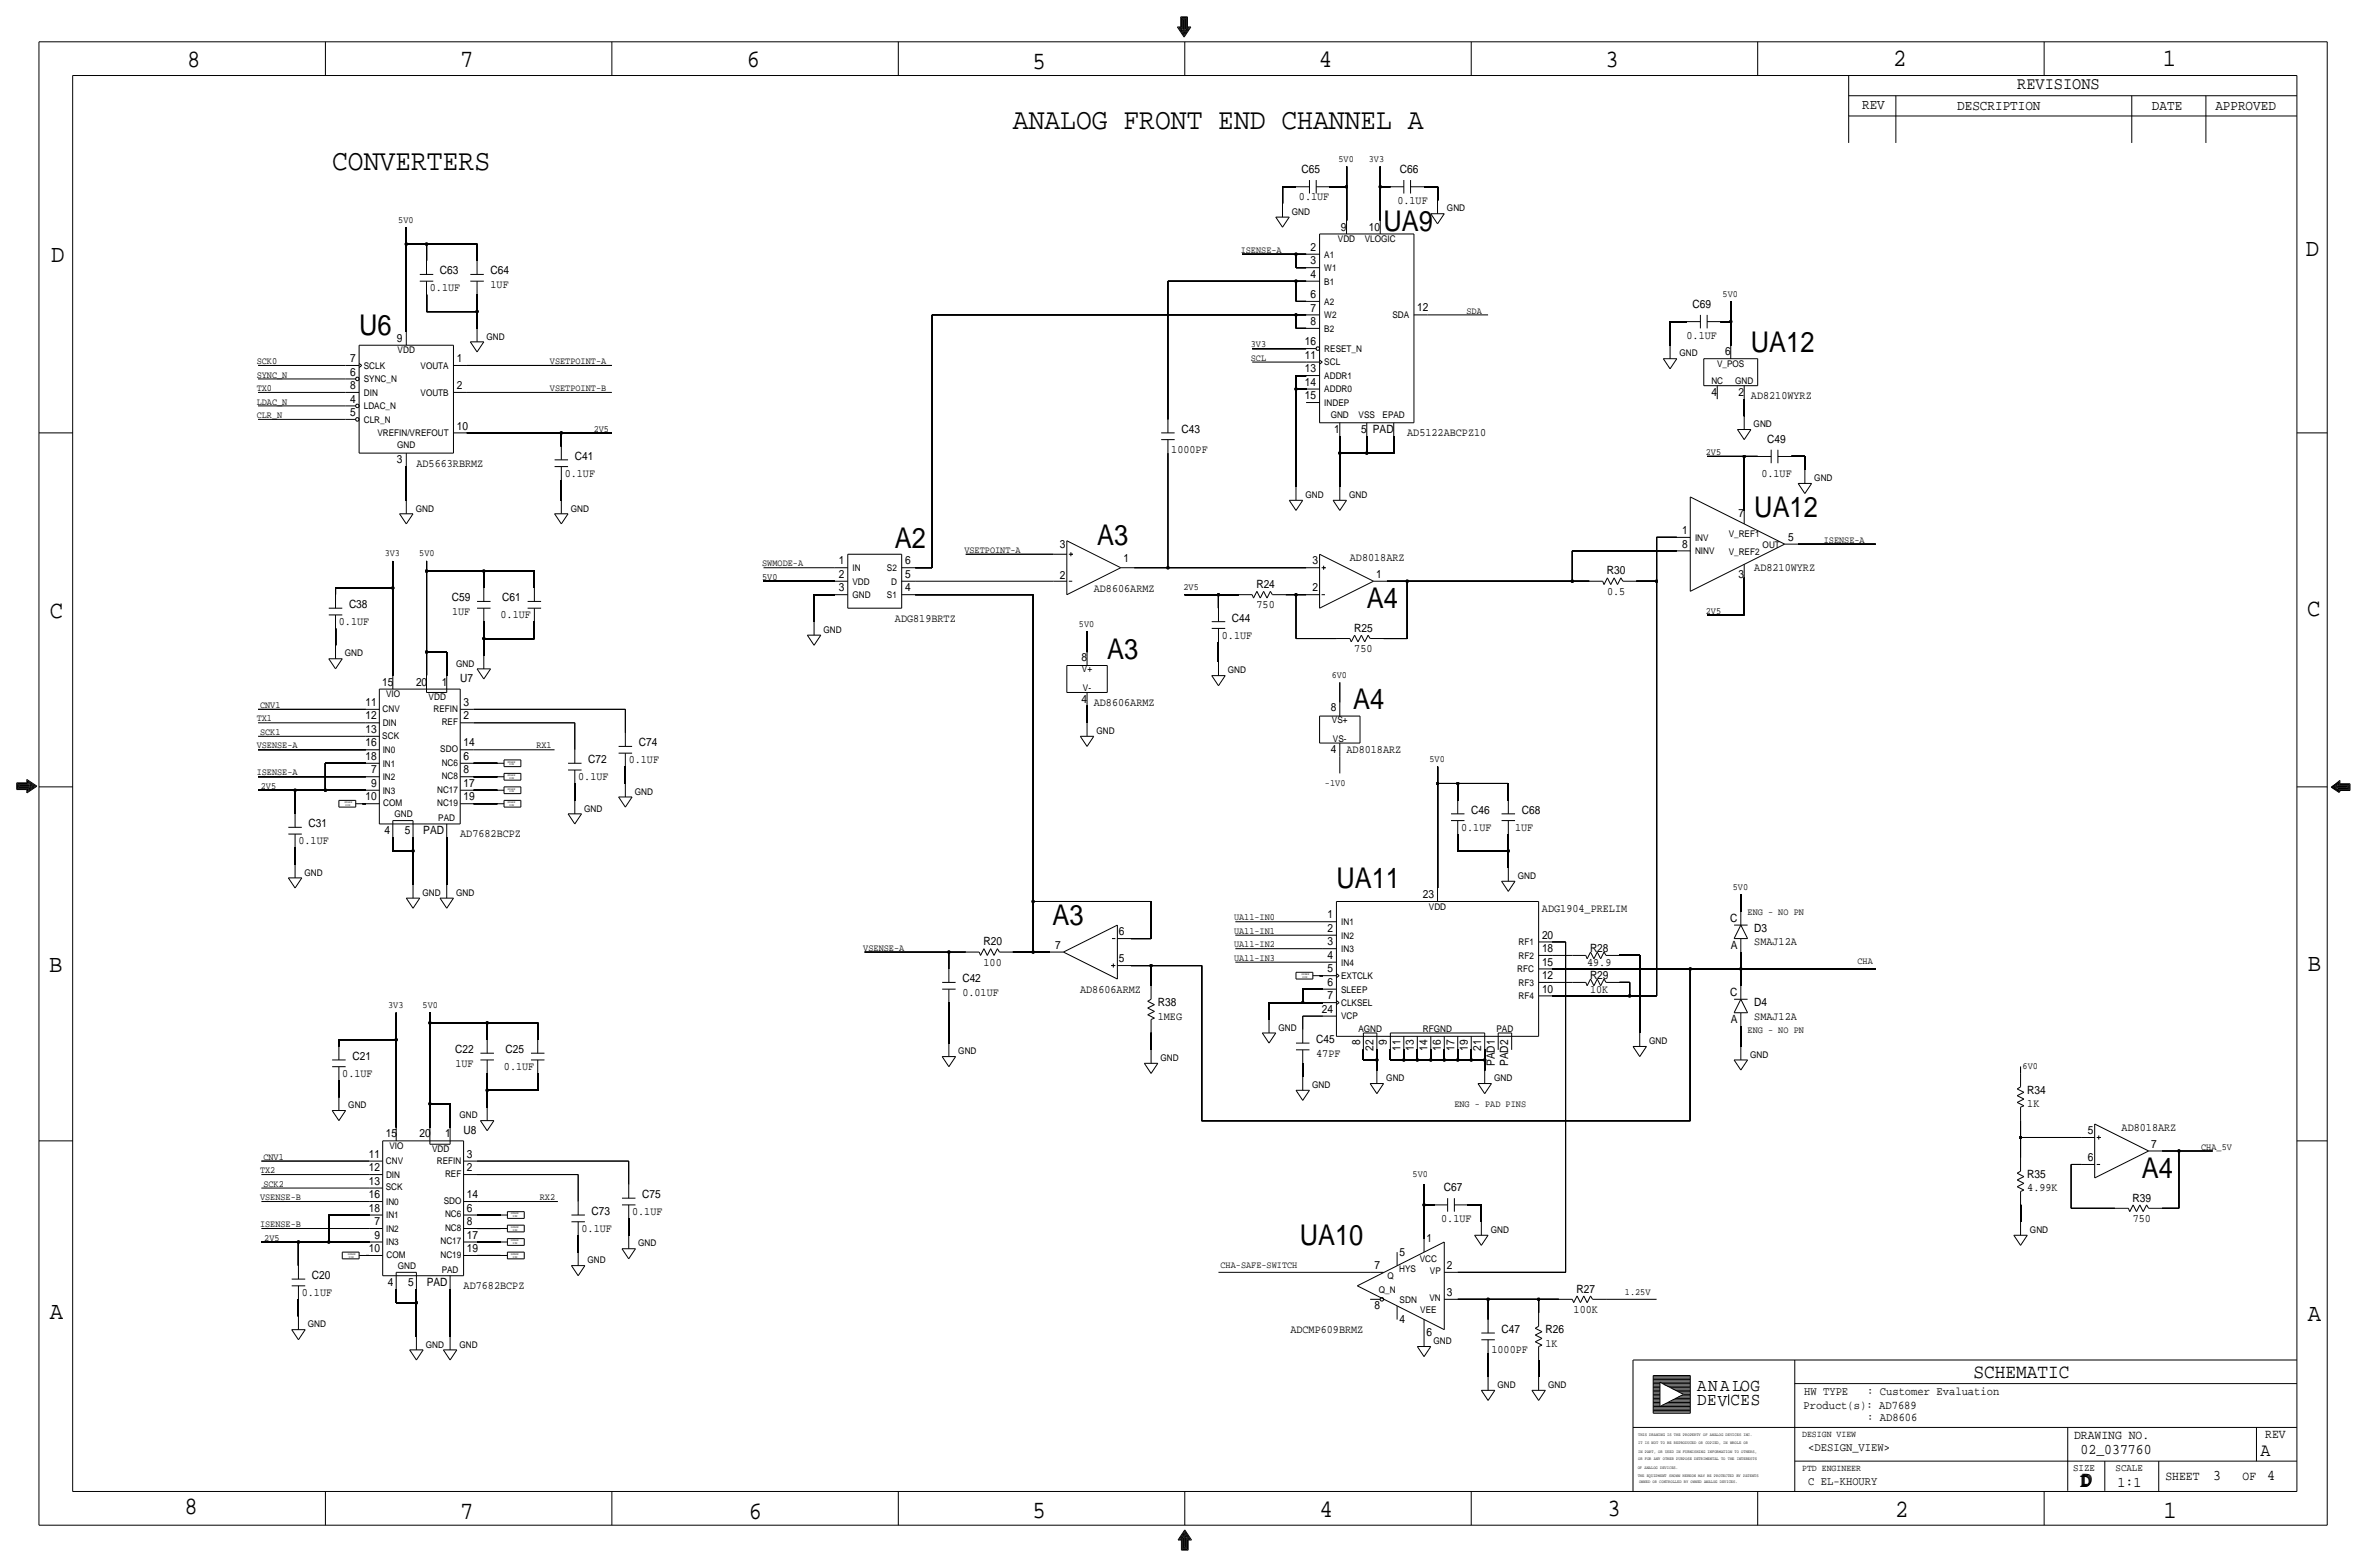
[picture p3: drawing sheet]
<svg xmlns="http://www.w3.org/2000/svg" width="892mm" height="590mm" viewBox="0 0 892 590" stroke-linecap="round" stroke-linejoin="round" font-family="sans-serif">
<defs><g id="words">
<g font-size="11.1">
<text x="381.7" y="48.8">ANALOG FRONT END CHANNEL A</text>
<text x="125.2" y="64">CONVERTERS</text>
</g>
<g font-size="10.8">
<text x="521.4" y="86.9">UA9</text>
<text x="135.3" y="126.2">U6</text>
<text x="659.8" y="132.6">UA12</text>
<text x="661.1" y="194.8">UA12</text>
<text x="337.3" y="206.2">A2</text>
<text x="413.5" y="205.3">A3</text>
<text x="515.1" y="229.1">A4</text>
<text x="417.3" y="248.2">A3</text>
<text x="510" y="267.2">A4</text>
<text x="503.6" y="334.5">UA11</text>
<text x="396.7" y="348.5">A3</text>
<text x="807.2" y="443.7">A4</text>
<text x="489.8" y="469.1">UA10</text>
</g>
<g font-size="9.4">
<text x="70.6" y="25.4">8</text>
<text x="173.4" y="25.4">7</text>
<text x="281.4" y="25.1">6</text>
<text x="389.1" y="26.2">5</text>
<text x="497" y="25.4">4</text>
<text x="605" y="25.1">3</text>
<text x="713.4" y="24.9">2</text>
<text x="815" y="24.9">1</text>
<text x="19.3" y="98.8">D</text>
<text x="868.9" y="96.5">D</text>
<text x="18.8" y="232.7">C</text>
<text x="869.4" y="232.2">C</text>
<text x="869.6" y="365.8">B</text>
<text x="18.5" y="366">B</text>
<text x="18.8" y="496.8">A</text>
<text x="869.6" y="497.6">A</text>
<text x="69.6" y="570.5">8</text>
<text x="173.4" y="572.3">7</text>
<text x="282.2" y="572.3">6</text>
<text x="389.1" y="571.8">5</text>
<text x="497.3" y="571.5">4</text>
<text x="605.7" y="571.2">3</text>
<text x="714.2" y="571.5">2</text>
<text x="815.3" y="572">1</text>
</g>
<g font-size="7.5">
<text x="743.7" y="518.9">SCHEMATIC</text>
<text x="783.8" y="560.3">DD</text>
<text x="784.3" y="559.8">D</text>
</g>
<text font-size="7" x="851.9" y="548.4">A</text>
<g font-size="6.7">
<text x="639.5" y="524.2">ANALOG</text>
<text x="639.5" y="529.3">DEV</text>
<text x="652.1" y="529.3">CES</text>
</g>
<text font-size="6.5" x="760.2" y="33.5">REVISIONS</text>
<g font-size="5.6">
<text x="784" y="547.9">02_037760</text>
<text x="834.1" y="557.5">3</text>
<text x="854.4" y="557.5">4</text>
<text x="798" y="560.1">1:1</text>
</g>
<g font-size="5.3">
<text x="701.8" y="41.1">REV</text>
<text x="737.6" y="41.4">DESCRIPTION</text>
<text x="811" y="41.4">DATE</text>
<text x="834.8" y="41.4">APPROVED</text>
</g>
<g font-size="4.8">
<text x="781.6" y="542.1">DRAWING NO.</text>
<text x="853.6" y="541.8">REV</text>
<text x="816" y="557.4">SHEET</text>
<text x="845.1" y="557.5">OF</text>
</g>
<g font-size="4.4">
<text x="679.9" y="525.5">HW TYPE</text>
<text x="703.6" y="525.5">: Customer Evaluation</text>
<text x="679.7" y="530.9">Product(s): AD7689</text>
<text x="703.6" y="535.2">: AD8606</text>
<text x="681.4" y="546.6">&lt;DESIGN_VIEW&gt;</text>
<text x="681.4" y="559.3">C EL-KHOURY</text>
</g>
<g font-size="4.3">
<text x="490.5" y="65.3">C65</text>
<text x="527.6" y="65.3">C66</text>
<text x="489.5" y="75.5">0.1UF</text>
<text x="526.6" y="76.7">0.1UF</text>
<text x="505.3" y="86.9">9</text>
<text x="515.9" y="86.8">10</text>
<text x="493.9" y="94.5">2</text>
<text x="493.9" y="99.6">3</text>
<text x="165.8" y="103.4">C63</text>
<text x="184.9" y="103.4">C64</text>
<text x="493.9" y="104.6">4</text>
<text x="162" y="109.7">0.1UF</text>
<text x="184.9" y="108.5">1UF</text>
<text x="493.9" y="112.3">6</text>
<text x="493.9" y="117.4">7</text>
<text x="534.1" y="117.3">12</text>
<text x="637.8" y="116.1">C69</text>
<text x="493.9" y="122.4">8</text>
<text x="149.5" y="128.8">9</text>
<text x="491.8" y="130">16</text>
<text x="635.6" y="127.5">0.1UF</text>
<text x="131.9" y="136.4">7</text>
<text x="172.2" y="136.4">1</text>
<text x="491.8" y="135.1">11</text>
<text x="650.1" y="133.9">6</text>
<text x="131.9" y="141.5">6</text>
<text x="491.8" y="140.2">13</text>
<text x="131.9" y="146.6">8</text>
<text x="172.2" y="146.6">2</text>
<text x="491.8" y="145.3">14</text>
<text x="645" y="149.1">4</text>
<text x="655.2" y="149.1">2</text>
<text x="131.9" y="151.6">4</text>
<text x="491.8" y="150.4">15</text>
<text x="659.8" y="150.4">AD8210WYRZ</text>
<text x="131.9" y="156.7">5</text>
<text x="172.2" y="161.8">10</text>
<text x="445.2" y="163.1">C43</text>
<text x="502.8" y="163.1">1</text>
<text x="512.9" y="163.1">5</text>
<text x="517.4" y="163.1">PAD</text>
<text x="530.3" y="164.4">AD5122ABCPZ10</text>
<text x="666" y="166.9">C49</text>
<text x="216.6" y="173.2">C41</text>
<text x="441.4" y="170.7">1000PF</text>
<text x="149.5" y="174.5">3</text>
<text x="156.9" y="175.8">AD5663RBRMZ</text>
<text x="212.8" y="179.6">0.1UF</text>
<text x="663.8" y="179.6">0.1UF</text>
<text x="655.2" y="194.8">7</text>
<text x="633.9" y="201.2">1</text>
<text x="673.8" y="203.7">5</text>
<text x="399.4" y="206.6">3</text>
<text x="633.9" y="206.2">8</text>
<text x="316.1" y="212.6">1</text>
<text x="341.1" y="212.6">6</text>
<text x="423.4" y="211.7">1</text>
<text x="494.6" y="212.6">3</text>
<text x="508.7" y="211.3">AD8018ARZ</text>
<text x="661.1" y="215.2">AD8210WYRZ</text>
<text x="316.1" y="217.7">2</text>
<text x="341.1" y="217.7">5</text>
<text x="399.4" y="218">2</text>
<text x="473.5" y="221.5">R24</text>
<text x="518.6" y="217.7">1</text>
<text x="605.5" y="216.4">R30</text>
<text x="655.2" y="217.7">3</text>
<text x="170.2" y="226.6">C59</text>
<text x="189.3" y="226.6">C61</text>
<text x="316.1" y="222.8">3</text>
<text x="341.1" y="222.8">4</text>
<text x="412.2" y="223.1">AD8606ARMZ</text>
<text x="494.6" y="222.8">2</text>
<text x="605.6" y="224">0.5</text>
<text x="131.5" y="229.1">C38</text>
<text x="170.4" y="231.6">1UF</text>
<text x="188.6" y="232.9">0.1UF</text>
<text x="473.5" y="229.1">750</text>
<text x="127.7" y="235.5">0.1UF</text>
<text x="337.3" y="234.2">ADG819BRTZ</text>
<text x="464.3" y="234.2">C44</text>
<text x="510.3" y="238">R25</text>
<text x="460.4" y="240.5">0.1UF</text>
<text x="510.3" y="245.6">750</text>
<text x="407.5" y="248.9">8</text>
<text x="173.4" y="257.1">U7</text>
<text x="144.1" y="258.3">15</text>
<text x="156.8" y="258.3">20</text>
<text x="166.5" y="258.3">1</text>
<text x="137.7" y="265.9">11</text>
<text x="174.7" y="265.9">3</text>
<text x="407.5" y="264.7">4</text>
<text x="412.2" y="265.9">AD8606ARMZ</text>
<text x="501.5" y="268">8</text>
<text x="137.7" y="271">12</text>
<text x="174.7" y="271">2</text>
<text x="137.7" y="281.2">16</text>
<text x="137.7" y="276.1">13</text>
<text x="174.7" y="281.2">14</text>
<text x="240.7" y="281.2">C74</text>
<text x="137.7" y="286.2">18</text>
<text x="174.7" y="286.2">6</text>
<text x="221.7" y="287.5">C72</text>
<text x="236.9" y="287.5">0.1UF</text>
<text x="501.5" y="283.7">4</text>
<text x="507.4" y="283.7">AD8018ARZ</text>
<text x="139.9" y="291.3">7</text>
<text x="174.7" y="291.3">8</text>
<text x="217.9" y="293.9">0.1UF</text>
<text x="139.9" y="296.4">9</text>
<text x="174.7" y="296.4">17</text>
<text x="137.7" y="301.5">10</text>
<text x="174.7" y="301.5">19</text>
<text x="116.3" y="311.7">C31</text>
<text x="554.4" y="306.6">C46</text>
<text x="573.5" y="306.6">C68</text>
<text x="144.9" y="314.2">4</text>
<text x="152.6" y="314.2">5</text>
<text x="159.5" y="314.2">PAD</text>
<text x="173.4" y="315.5">AD7682BCPZ</text>
<text x="550.6" y="312.9">0.1UF</text>
<text x="570.9" y="312.9">1UF</text>
<text x="112.5" y="318">0.1UF</text>
<text x="536.2" y="338.3">23</text>
<text x="500.2" y="345.9">1</text>
<text x="581.1" y="343.4">ADG1904_PRELIM</text>
<text x="652" y="347.2">C</text>
<text x="421.6" y="352.3">6</text>
<text x="500.2" y="351">2</text>
<text x="581.1" y="353.6">20</text>
<text x="661.1" y="351">D3</text>
<text x="370.6" y="356.1">R20</text>
<text x="397.6" y="357.4">7</text>
<text x="500.2" y="356.1">3</text>
<text x="581.1" y="358.6">18</text>
<text x="599.2" y="358.7">R28</text>
<text x="652.2" y="357.4">A</text>
<text x="661.1" y="356.1">SMAJ12A</text>
<text x="370.6" y="363.7">100</text>
<text x="421.6" y="362.5">5</text>
<text x="500.2" y="361.2">4</text>
<text x="581.1" y="363.7">15</text>
<text x="598.1" y="363.7">49.9</text>
<text x="362.7" y="370.1">C42</text>
<text x="500.2" y="366.3">5</text>
<text x="500.2" y="371.3">6</text>
<text x="581.1" y="368.8">12</text>
<text x="599.2" y="368.8">R29</text>
<text x="362.7" y="375.2">0.01UF</text>
<text x="407" y="373.9">AD8606ARMZ</text>
<text x="500.2" y="376.4">7</text>
<text x="581.1" y="373.9">10</text>
<text x="599.2" y="373.9">10K</text>
<text x="652" y="375.2">C</text>
<text x="436.3" y="379">R38</text>
<text x="498.1" y="381.5">24</text>
<text x="661.1" y="379">D4</text>
<text x="436.3" y="384.1">1MEG</text>
<text x="652.2" y="385.3">A</text>
<text x="661.1" y="384.1">SMAJ12A</text>
<text x="496" y="392.9">C45</text>
<text x="512.5" y="393.8" transform="rotate(-90 512.5 393.8)">8</text>
<text x="517.6" y="395.9" transform="rotate(-90 517.6 395.9)">22</text>
<text x="522.7" y="393.8" transform="rotate(-90 522.7 393.8)">9</text>
<text x="527.8" y="395.9" transform="rotate(-90 527.8 395.9)">11</text>
<text x="532.8" y="395.9" transform="rotate(-90 532.8 395.9)">13</text>
<text x="537.9" y="395.9" transform="rotate(-90 537.9 395.9)">14</text>
<text x="543" y="395.9" transform="rotate(-90 543 395.9)">16</text>
<text x="548.1" y="395.9" transform="rotate(-90 548.1 395.9)">17</text>
<text x="553.2" y="395.9" transform="rotate(-90 553.2 395.9)">19</text>
<text x="558.2" y="395.9" transform="rotate(-90 558.2 395.9)">21</text>
<text x="132.8" y="399.3">C21</text>
<text x="171.5" y="396.8">C22</text>
<text x="171.6" y="401.8">1UF</text>
<text x="190.6" y="396.8">C25</text>
<text x="496" y="398">47PF</text>
<text x="563.3" y="401.7" transform="rotate(-90 563.3 401.7)">PAD1</text>
<text x="568.4" y="401.7" transform="rotate(-90 568.4 401.7)">PAD2</text>
<text x="129" y="405.6">0.1UF</text>
<text x="189.9" y="403.1">0.1UF</text>
<text x="764" y="412">R34</text>
<text x="764" y="417.1">1K</text>
<text x="799.5" y="426">AD8018ARZ</text>
<text x="145.4" y="428.5">15</text>
<text x="158.1" y="428.5">20</text>
<text x="167.8" y="428.5">1</text>
<text x="174.7" y="427.2">U8</text>
<text x="786.7" y="427.2">5</text>
<text x="139" y="436.1">11</text>
<text x="176" y="436.1">3</text>
<text x="786.7" y="437.4">6</text>
<text x="810.7" y="432.3">7</text>
<text x="139" y="441.2">12</text>
<text x="176" y="441.2">2</text>
<text x="764" y="443.7">R35</text>
<text x="139" y="446.3">13</text>
<text x="544.1" y="448.8">C67</text>
<text x="764" y="448.8">4.99K</text>
<text x="139" y="451.4">16</text>
<text x="176" y="451.3">14</text>
<text x="242" y="451.4">C75</text>
<text x="803.7" y="452.6">R39</text>
<text x="139" y="456.4">18</text>
<text x="141.1" y="461.5">7</text>
<text x="176" y="456.4">6</text>
<text x="176" y="461.5">8</text>
<text x="223" y="457.7">C73</text>
<text x="238.2" y="457.7">0.1UF</text>
<text x="543.1" y="460.3">0.1UF</text>
<text x="803.7" y="460.3">750</text>
<text x="141.1" y="466.6">9</text>
<text x="176" y="466.6">17</text>
<text x="219.1" y="464.1">0.1UF</text>
<text x="537.6" y="467.9">1</text>
<text x="139" y="471.7">10</text>
<text x="176" y="471.7">19</text>
<text x="527.5" y="473">5</text>
<text x="518" y="478">7</text>
<text x="545.2" y="478">2</text>
<text x="117.6" y="481.8">C20</text>
<text x="146.2" y="484.4">4</text>
<text x="153.8" y="484.4">5</text>
<text x="160.8" y="484.4">PAD</text>
<text x="174.7" y="485.6">AD7682BCPZ</text>
<text x="113.7" y="488.2">0.1UF</text>
<text x="545.2" y="488.2">3</text>
<text x="594.1" y="486.9">R27</text>
<text x="518" y="493.3">8</text>
<text x="593" y="494.5">100K</text>
<text x="486.3" y="502.2">ADCMP609BRMZ</text>
<text x="527.5" y="498.4">4</text>
<text x="537.6" y="503.4">6</text>
<text x="565.9" y="502.2">C47</text>
<text x="582.4" y="502.2">R26</text>
<text x="562.1" y="509.8">1000PF</text>
<text x="582.4" y="507.2">1K</text>
</g>
<g font-size="3.8">
<text x="781.3" y="554">SIZE</text>
<text x="797.3" y="554">SCALE</text>
</g>
<g font-size="3.6">
<text x="504.4" y="61">5V0</text>
<text x="515.8" y="61">3V3</text>
<text x="150.1" y="83.8">5V0</text>
<text x="467.6" y="95.2">ISENSE-A</text>
<text x="649.2" y="111.8">5V0</text>
<text x="552.7" y="118.1">SDA</text>
<text x="471.4" y="130.8">3V3</text>
<text x="96.7" y="137.2">SCK0</text>
<text x="207.2" y="137.2">VSETPOINT-A</text>
<text x="471.4" y="135.9">SCL</text>
<text x="96.7" y="142.2">SYNC_N</text>
<text x="96.7" y="147.3">TX0</text>
<text x="207.2" y="147.3">VSETPOINT-B</text>
<text x="96.7" y="152.4">LDAC_N</text>
<text x="96.7" y="157.5">CLR_N</text>
<text x="223.7" y="162.6">2V5</text>
<text x="642.8" y="171.5">2V5</text>
<text x="145" y="209.5">3V3</text>
<text x="158" y="209.5">5V0</text>
<text x="363.4" y="208.3">VSETPOINT-A</text>
<text x="687.3" y="204.5">ISENSE-A</text>
<text x="287.2" y="213.4">SWMODE-A</text>
<text x="287.2" y="218.4">5V0</text>
<text x="446" y="222.2">2V5</text>
<text x="642.8" y="231.1">2V5</text>
<text x="406.6" y="236.2">5V0</text>
<text x="501.9" y="255.3">6V0</text>
<text x="98" y="266.7">CNV1</text>
<text x="96.7" y="271.8">TX1</text>
<text x="96.7" y="281.9">VSENSE-A</text>
<text x="98" y="276.9">SCK1</text>
<text x="202.1" y="281.9">RX1</text>
<text x="538.7" y="287">5V0</text>
<text x="96.7" y="292.1">ISENSE-A</text>
<text x="98.3" y="297.2">2V5</text>
<text x="499.3" y="295.9">-1V0</text>
<text x="653" y="335.3">5V0</text>
<text x="465" y="346.7">UA11-IN0</text>
<text x="658.6" y="344.7">ENG - NO PN</text>
<text x="465" y="351.8">UA11-IN1</text>
<text x="325.3" y="358.1">VSENSE-A</text>
<text x="465" y="356.9">UA11-IN2</text>
<text x="465" y="361.9">UA11-IN3</text>
<text x="700" y="363.2">CHA</text>
<text x="146.3" y="379.7">3V3</text>
<text x="159.3" y="379.7">5V0</text>
<text x="658.6" y="389.1">ENG - NO PN</text>
<text x="762.2" y="402.6">6V0</text>
<text x="548.1" y="417.1">ENG - PAD PINS</text>
<text x="99.3" y="436.9">CNV1</text>
<text x="829.5" y="433.1">CHA_5V</text>
<text x="98" y="442">TX2</text>
<text x="532.3" y="443.2">5V0</text>
<text x="99.3" y="447">SCK2</text>
<text x="98" y="452.1">VSENSE-B</text>
<text x="203.4" y="452.1">RX2</text>
<text x="98" y="462.3">ISENSE-B</text>
<text x="99.6" y="467.4">2V5</text>
<text x="459.9" y="477.5">CHA-SAFE-SWITCH</text>
<text x="612.3" y="487.7">1.25V</text>
</g>
<g font-size="3.5">
<text x="486.9" y="80.9">GND</text>
<text x="545.3" y="79.7">GND</text>
<text x="504.2" y="91.2">VDD</text>
<text x="514.3" y="91.2">VLOGIC</text>
<text x="499.1" y="97">A1</text>
<text x="499.1" y="107.2">B1</text>
<text x="499.1" y="102.1">W1</text>
<text x="499.1" y="119.9">W2</text>
<text x="499.1" y="114.8">A2</text>
<text x="524.7" y="119.9">SDA</text>
<text x="499.1" y="125">B2</text>
<text x="183.3" y="127.9">GND</text>
<text x="149.9" y="133.1">VDD</text>
<text x="499.1" y="132.6">RESET_N</text>
<text x="499.1" y="137.7">SCL</text>
<text x="632.9" y="134.3">GND</text>
<text x="137.1" y="138.9">SCLK</text>
<text x="158.5" y="138.9">VOUTA</text>
<text x="499.1" y="142.7">ADDR1</text>
<text x="647.1" y="138.2">V_POS</text>
<text x="137.1" y="149.1">DIN</text>
<text x="137.1" y="144">SYNC_N</text>
<text x="158.5" y="149.1">VOUTB</text>
<text x="499.1" y="147.8">ADDR0</text>
<text x="644.9" y="144.8">NC</text>
<text x="653.9" y="144.8">GND</text>
<text x="137.1" y="154.2">LDAC_N</text>
<text x="499.1" y="152.9">INDEP</text>
<text x="137.1" y="159.3">CLR_N</text>
<text x="501.5" y="157.5">GND</text>
<text x="512" y="157.5">VSS</text>
<text x="521" y="157.5">EPAD</text>
<text x="660.9" y="160.9">GND</text>
<text x="142.2" y="164.3">VREFIN/VREFOUT</text>
<text x="149.7" y="168.9">GND</text>
<text x="683.7" y="181.3">GND</text>
<text x="491.9" y="187.6">GND</text>
<text x="508.5" y="187.6">GND</text>
<text x="156.7" y="192.7">GND</text>
<text x="215.1" y="192.7">GND</text>
<text x="638.8" y="203.7">INV</text>
<text x="651.5" y="202.2">V_REF1</text>
<text x="638.8" y="208.8">NINV</text>
<text x="651.5" y="209">V_REF2</text>
<text x="664.3" y="206.2">OUT</text>
<text x="321.3" y="215.1">IN</text>
<text x="334.3" y="215.1">S2</text>
<text x="321.3" y="220.2">VDD</text>
<text x="335.8" y="220.2">D</text>
<text x="321.3" y="225.3">GND</text>
<text x="334.3" y="225.3">S1</text>
<text x="310.3" y="238.4">GND</text>
<text x="130" y="247.3">GND</text>
<text x="171.9" y="251.1">GND</text>
<text x="407.7" y="253.2">V+</text>
<text x="462.7" y="253.6">GND</text>
<text x="145.5" y="262.6">VIO</text>
<text x="161.5" y="263.7">VDD</text>
<text x="408.1" y="260.3">V-</text>
<text x="144.2" y="268.1">CNV</text>
<text x="163.4" y="268.1">REFIN</text>
<text x="144.2" y="273.6">DIN</text>
<text x="166.5" y="273.2">REF</text>
<text x="501.9" y="272.3">VS+</text>
<text x="144.1" y="278.3">SCK</text>
<text x="413.2" y="276.5">GND</text>
<text x="502.3" y="279.4">VS-</text>
<text x="144.2" y="283.8">IN0</text>
<text x="165.9" y="283.4">SDO</text>
<text x="144.2" y="293.9">IN2</text>
<text x="144.2" y="288.8">IN1</text>
<text x="166.5" y="293.5">NC8</text>
<text x="166.5" y="288.4">NC6</text>
<text x="144.2" y="299">IN3</text>
<text x="164.7" y="298.6">NC17</text>
<text x="239.2" y="299.4">GND</text>
<text x="144.4" y="303.6">COM</text>
<text x="164.7" y="303.7">NC19</text>
<text x="220.2" y="305.7">GND</text>
<text x="148.7" y="307.8">GND</text>
<text x="165.2" y="309.4">PAD</text>
<text x="114.8" y="329.8">GND</text>
<text x="572" y="331.1">GND</text>
<text x="159.2" y="337.5">GND</text>
<text x="171.9" y="337.5">GND</text>
<text x="538.5" y="342.6">VDD</text>
<text x="505.4" y="353.6">IN2</text>
<text x="505.4" y="348.5">IN1</text>
<text x="505.4" y="358.6">IN3</text>
<text x="572.2" y="356.1">RF1</text>
<text x="505.4" y="363.7">IN4</text>
<text x="572.2" y="361.2">RF2</text>
<text x="505.4" y="368.8">EXTCLK</text>
<text x="571.7" y="366.3">RFC</text>
<text x="572.2" y="371.3">RF3</text>
<text x="505.4" y="373.9">SLEEP</text>
<text x="572.2" y="376.4">RF4</text>
<text x="505.4" y="379">CLKSEL</text>
<text x="481.8" y="388.3">GND</text>
<text x="505.4" y="384">VCP</text>
<text x="511.9" y="388.6">AGND</text>
<text x="536.2" y="388.6">RFGND</text>
<text x="564" y="388.6">PAD</text>
<text x="621.5" y="393.3">GND</text>
<text x="361.1" y="397.2">GND</text>
<text x="437.3" y="399.7">GND</text>
<text x="659.6" y="398.4">GND</text>
<text x="522.4" y="407.3">GND</text>
<text x="563.1" y="407.3">GND</text>
<text x="494.5" y="409.9">GND</text>
<text x="131.3" y="417.5">GND</text>
<text x="173.2" y="421.3">GND</text>
<text x="146.7" y="432.8">VIO</text>
<text x="162.8" y="433.8">VDD</text>
<text x="145.4" y="438.3">CNV</text>
<text x="145.5" y="443.7">DIN</text>
<text x="164.6" y="438.3">REFIN</text>
<text x="167.7" y="443.4">REF</text>
<text x="145.3" y="448.5">SCK</text>
<text x="145.5" y="453.9">IN0</text>
<text x="167.2" y="453.5">SDO</text>
<text x="145.5" y="459">IN1</text>
<text x="167.7" y="458.6">NC6</text>
<text x="145.5" y="464.1">IN2</text>
<text x="167.7" y="463.7">NC8</text>
<text x="561.8" y="464.5">GND</text>
<text x="765" y="464.5">GND</text>
<text x="145.5" y="469.1">IN3</text>
<text x="145.7" y="473.8">COM</text>
<text x="166" y="473.9">NC19</text>
<text x="166" y="468.8">NC17</text>
<text x="240.5" y="469.5">GND</text>
<text x="149.9" y="478">GND</text>
<text x="166.5" y="479.5">PAD</text>
<text x="221.4" y="475.9">GND</text>
<text x="527.3" y="479.3">HYS</text>
<text x="535.1" y="475.5">VCC</text>
<text x="522.9" y="481.8">Q</text>
<text x="538.9" y="480.1">VP</text>
<text x="519.6" y="486.9">Q_N</text>
<text x="527.5" y="490.7">SDN</text>
<text x="538.7" y="490.2">VN</text>
<text x="535.2" y="494.5">VEE</text>
<text x="116" y="500">GND</text>
<text x="160.5" y="507.6">GND</text>
<text x="173.2" y="507.6">GND</text>
<text x="540.2" y="506.4">GND</text>
<text x="564.3" y="522.9">GND</text>
<text x="583.4" y="522.9">GND</text>
<text x="679.1" y="541.3">DESIGN VIEW</text>
<text x="679.1" y="554">PTD ENGINEER</text>
</g>
<g font-size="1.6">
<text x="617.3" y="541.1">THIS DRAWING IS THE PROPERTY OF ANALOG DEVICES INC.</text>
<text x="617.3" y="543.9">IT IS NOT TO BE REPRODUCED OR COPIED, IN WHOLE OR</text>
<text x="617.3" y="547.2">IN PART, OR USED IN FURNISHING INFORMATION TO OTHERS,</text>
<text x="617.3" y="550">OR FOR ANY OTHER PURPOSE DETRIMENTAL TO THE INTERESTS</text>
<text x="617.2" y="553.2">OF ANALOG DEVICES.</text>
<text x="617.2" y="556.3">THE EQUIPMENT SHOWN HEREON MAY BE PROTECTED BY PATENTS</text>
<text x="617.7" y="558.8">OWNED OR CONTROLLED BY OWNED ANALOG DEVICES.</text>
</g>
<g font-size="1.1">
<text x="191.2" y="287.3">SPARE</text>
<text x="191.2" y="292.4">SPARE</text>
<text x="192" y="288.3">PIN</text>
<text x="192" y="293.4">PIN</text>
<text x="191.2" y="297.4">SPARE</text>
<text x="192" y="298.4">PIN</text>
<text x="129.8" y="302.5">SPARE</text>
<text x="130.2" y="303.5">PIN</text>
<text x="191.2" y="302.5">SPARE</text>
<text x="192" y="303.5">PIN</text>
<text x="490.5" y="367.3">SPARE</text>
<text x="490.9" y="368.3">PIN</text>
<text x="192.5" y="457.5">SPARE</text>
<text x="193.2" y="458.5">PIN</text>
<text x="192.5" y="462.5">SPARE</text>
<text x="192.5" y="467.6">SPARE</text>
<text x="193.2" y="463.6">PIN</text>
<text x="131" y="472.7">SPARE</text>
<text x="131.5" y="473.7">PIN</text>
<text x="192.5" y="472.7">SPARE</text>
<text x="193.2" y="473.7">PIN</text>
<text x="193.2" y="468.6">PIN</text>
</g>
</g></defs>
<!-- layer: Nets -->
<g fill="none" stroke="#000" stroke-width=".38">
<path d="M483.3 70.4v6.3zM483.3 70.4h5.1zM501.1 70.4h6.3zM507.4 70.4v12.7zM507.4 62.7v7.7zM520.1 70.4v12.7zM520.1 62.7v7.7zM520.1 70.4h3.9zM536.7 70.4h5zM541.7 70.4v5zM153.1 91.9h7.6zM153.1 91.9v33.1z"/>
<path d="M153.1 85.6v6.3zM160.7 91.9v6.4zM160.7 91.9h19.1zM179.8 91.9v6.4zM468.1 95.8h20.3zM488.4 95.8h3.8zM488.4 95.8v5zM160.7 111v6.3zM160.7 117.3h19.1zM179.8 117.3v6.4zM179.8 111v6.3zM351.2 118.6v95.3z"/>
<path d="M351.2 118.6h137.2zM440.1 105.9v52.1zM440.1 105.9h48.3zM488.4 105.9h3.8zM488.4 118.6v5.1zM488.4 118.6h3.8zM488.4 100.8h3.8zM488.4 113.5h3.8zM488.4 105.9v7.6zM537.9 118.6h22.9zM652.2 113.5v7.7zM97.2 137.7h33.1z"/>
<path d="M176 137.7h54.6zM471.9 136.4h20.3zM471.9 131.3h20.3zM488.4 123.7h3.8zM629.4 121.2h6.3zM629.4 121.2v8.8zM648.4 121.2h3.8zM652.2 121.2v8.8zM97.2 158h33.1zM97.2 152.9h33.1zM97.2 147.8h33.1zM97.2 142.7h33.1z"/>
<path d="M176 147.8h54.6zM488.4 146.6h3.8zM488.4 146.6v36.8zM488.4 141.5v5.1zM488.4 141.5h3.8zM657.3 150.4v6.3zM153.1 175.8v12.7zM176 163.1h35.5zM211.5 163.1v5zM211.5 163.1h19.1zM440.1 170.7v43.2zM504.9 170.7v12.7z"/>
<path d="M504.9 164.3v6.4zM504.9 170.7h10.2zM515.1 164.3v6.4zM515.1 170.7h10.1zM525.2 164.3v6.4zM643.3 172h14zM657.3 172v20.3zM657.3 172h5.1zM675.1 172h5.1zM680.2 172v5zM211.5 180.8v7.7zM148 211.3v10.2z"/>
<path d="M160.7 215.1h21.6zM160.7 215.1v30.5zM160.7 211.3v3.8zM182.3 215.1v6.4zM182.3 215.1h19.1zM201.4 215.1v6.4zM287.7 218.9h26.7zM287.7 213.9h26.7zM344.9 213.9h6.3zM344.9 218.9h52.1zM363.9 208.8h33.1zM427.4 213.9h12.7z"/>
<path d="M440.1 213.9h52.1zM522.7 218.9h7.6zM530.3 218.9v21.6zM530.3 218.9h62.2zM592.5 207.5h39.4zM592.5 218.9h6.4zM592.5 207.5v11.4zM616.7 218.9h7.6zM624.3 218.9v156.3zM624.3 202.4v16.5zM624.3 202.4h7.6zM657.3 217.7v13.9z"/>
<path d="M677.6 205h29.2zM126.4 236.7v6.4zM126.4 221.5v2.5zM126.4 221.5h21.6zM148 221.5v33zM182.3 234.2v6.3zM201.4 234.2v6.3zM306.8 224v10.2zM306.8 224h7.6zM344.9 224h44.4zM389.3 224v115.6zM409.7 238v7.6z"/>
<path d="M446.5 224h12.7zM459.2 224h7.6zM459.2 224v5.1zM484.6 224h3.8zM488.4 224h3.8zM488.4 224v16.5zM643.3 231.6h14zM160.7 245.6v8.9zM160.7 245.6h7.7zM168.4 245.6v8.9zM182.3 240.5v6.4zM182.3 240.5h19.1z"/>
<path d="M459.2 241.8v7.6zM488.4 240.5h15.2zM504.9 257v7.7zM521.4 240.5h8.9zM97.2 267.2h40.7zM97.2 272.3h40.7zM97.2 277.4h40.7zM178.5 267.2h57.2zM178.5 272.3h38.1zM216.6 272.3v10.1zM235.7 267.2v8.9zM409.7 265.9v6.4z"/>
<path d="M97.2 282.4h40.7zM97.2 297.7h14zM97.2 292.6h40.7zM111.2 297.7v8.9zM111.2 297.7h11.4zM122.6 297.7h15.3zM122.6 287.5v10.2zM122.6 287.5h15.3zM178.5 282.4h30.5zM178.5 292.6h8.9zM178.5 297.7h8.9zM178.5 287.5h8.9z"/>
<path d="M216.6 295.1v6.4zM235.7 288.8v6.3zM504.9 285v6.3zM541.7 295.1h7.7zM541.7 295.1v39.4zM541.7 288.8v6.3zM549.4 295.1v6.4zM549.4 295.1h19zM568.4 295.1v6.4zM111.2 319.3v6.3zM136.6 302.8h1.3zM148 315.5v5z"/>
<path d="M155.7 315.5v5zM168.4 315.5v17.7zM178.5 302.8h8.9zM549.4 314.2v6.3zM568.4 314.2v6.3zM148 320.5h7.7zM155.7 320.5v12.7zM389.3 339.6v19zM389.3 339.6h44.5zM433.8 339.6v14zM549.4 320.5h19zM568.4 320.5v6.4z"/>
<path d="M656 337.1v6.3zM325.8 358.6h31.8zM357.6 358.6h6.3zM357.6 358.6v6.4zM381.7 358.6h7.6zM389.3 358.6h6.4zM426.2 353.6h7.6zM465.5 357.4h33.1zM465.5 352.3h33.1zM465.5 347.2h33.1zM584.9 359.9h7.6zM584.9 354.8h5.1z"/>
<path d="M590 354.8v124.5zM610.3 359.9h7.6zM617.9 359.9v29.2zM656 358.6v6.4zM357.6 377.7v15.2zM426.2 363.7h7.6zM433.8 363.7h19zM433.8 363.7v7.6zM452.8 363.7v58.4zM465.5 362.5h33.1zM478.2 377.7v6.3zM478.2 377.7h12.7z"/>
<path d="M490.9 377.7h7.7zM490.9 372.6v5.1zM490.9 372.6h7.7zM497.3 367.5h1.3zM584.9 370.1h7.6zM584.9 375.2h29.2zM584.9 365h52.1zM610.3 370.1h3.8zM614.1 370.1v5.1zM614.1 375.2h10.2zM637 365v57.1zM637 365h19z"/>
<path d="M656 365v6.3zM656 365h50.8zM127.7 391.7v2.5zM127.7 391.7h21.6zM149.3 391.7v33zM149.3 381.5v10.2zM162 385.3v30.5zM162 381.5v3.8zM162 385.3h21.6zM183.6 385.3v6.4zM183.6 385.3h19zM202.6 385.3v6.4z"/>
<path d="M433.8 389.1v6.4zM490.9 382.8v5.1zM490.9 382.8h7.7zM513.8 399.3h5.1zM513.8 395.5v3.8zM518.9 399.3v3.8zM518.9 395.5v3.8zM524 399.3h5zM524 395.5v3.8zM529 399.3h5.1zM529 395.5v3.8zM534.1 395.5v3.8z"/>
<path d="M534.1 399.3h5.1zM539.2 399.3h5.1zM539.2 395.5v3.8zM544.3 395.5v3.8zM544.3 399.3h5.1zM549.4 399.3h5zM549.4 395.5v3.8zM554.4 395.5v3.8zM554.4 399.3h5.1zM559.5 399.3v3.8zM559.5 395.5v3.8zM656 386.6v7.6z"/>
<path d="M127.7 406.9v6.4zM162 415.8v8.9zM162 415.8h7.6zM169.6 415.8v8.9zM183.6 410.7v6.4zM183.6 404.4v6.3zM183.6 410.7h19zM202.6 404.4v6.3zM490.9 400.6v5zM761.4 401.8v2.6zM98.5 437.4h40.6zM179.8 437.4h57.1z"/>
<path d="M236.9 437.4v8.9zM452.8 422.1h184.2zM761.4 428.5v7.6zM761.4 422.1v6.4zM761.4 428.5h22.9zM780.5 438.7v16.5zM780.5 438.7h3.8zM814.8 433.6h6.3zM821.1 433.6v21.6zM821.1 433.6h12.7zM98.5 442.5h40.6zM98.5 447.5h40.6z"/>
<path d="M98.5 452.6h40.6zM123.9 457.7v10.2zM123.9 457.7h15.2zM179.8 452.6h30.5zM179.8 457.7h8.9zM179.8 442.5h38.1zM217.9 442.5v10.1zM236.9 459v6.3zM536.7 453.9v12.7zM536.7 453.9h3.8zM536.7 446.3v7.6zM553.2 453.9h5z"/>
<path d="M558.2 453.9v6.3zM761.4 453.9v6.3zM780.5 455.2h16.5zM814.8 455.2h6.3zM98.5 467.9h14zM98.5 462.8h40.6zM112.5 467.9v8.9zM112.5 467.9h11.4zM123.9 467.9h15.2zM137.9 472.9h1.2zM179.8 467.9h8.9zM179.8 462.8h8.9z"/>
<path d="M179.8 472.9h8.9zM217.9 465.3v6.4zM459.2 479.3h57.1zM549.4 479.3h40.6zM112.5 489.5v6.3zM149.3 490.7h7.6zM149.3 485.6v5.1zM156.9 490.7v12.7zM156.9 485.6v5.1zM169.6 485.6v17.8zM549.4 489.5h11.4zM560.8 489.5v7.6z"/>
<path d="M560.8 489.5h19zM579.8 489.5h7.7zM579.8 489.5v5zM605.2 489.5h19.1zM560.8 509.8v8.9zM579.8 512.3v6.4z"/>
</g>
<g fill="#000" stroke="#000" stroke-width=".38">
<circle cx="507.4" cy="70.4" r=".51"/>
<circle cx="520.1" cy="70.4" r=".51"/>
<circle cx="153.1" cy="92" r=".51"/>
<circle cx="160.7" cy="92" r=".51"/>
<circle cx="488.4" cy="95.8" r=".51"/>
<circle cx="179.8" cy="117.4" r=".51"/>
<circle cx="488.4" cy="105.9" r=".51"/>
<circle cx="488.4" cy="118.6" r=".51"/>
<circle cx="652.2" cy="121.2" r=".51"/>
<circle cx="488.4" cy="146.6" r=".51"/>
<circle cx="211.5" cy="163.1" r=".51"/>
<circle cx="504.9" cy="170.7" r=".51"/>
<circle cx="515.1" cy="170.7" r=".51"/>
<circle cx="657.3" cy="172" r=".51"/>
<circle cx="160.7" cy="215.1" r=".51"/>
<circle cx="182.3" cy="215.1" r=".51"/>
<circle cx="440.1" cy="213.9" r=".51"/>
<circle cx="530.3" cy="219" r=".51"/>
<circle cx="592.5" cy="219" r=".51"/>
<circle cx="624.3" cy="219" r=".51"/>
<circle cx="148" cy="221.5" r=".51"/>
<circle cx="459.2" cy="224" r=".51"/>
<circle cx="488.4" cy="224" r=".51"/>
<circle cx="160.7" cy="245.6" r=".51"/>
<circle cx="182.3" cy="240.5" r=".51"/>
<circle cx="111.2" cy="297.7" r=".51"/>
<circle cx="122.6" cy="297.7" r=".51"/>
<circle cx="541.7" cy="295.2" r=".51"/>
<circle cx="549.3" cy="295.2" r=".51"/>
<circle cx="155.6" cy="320.6" r=".51"/>
<circle cx="389.3" cy="339.6" r=".51"/>
<circle cx="568.4" cy="320.6" r=".51"/>
<circle cx="357.6" cy="358.7" r=".51"/>
<circle cx="389.3" cy="358.7" r=".51"/>
<circle cx="433.8" cy="363.7" r=".51"/>
<circle cx="490.9" cy="377.7" r=".51"/>
<circle cx="614.1" cy="375.2" r=".51"/>
<circle cx="637" cy="365" r=".51"/>
<circle cx="656" cy="365" r=".51"/>
<circle cx="149.3" cy="391.7" r=".51"/>
<circle cx="162" cy="385.3" r=".51"/>
<circle cx="183.6" cy="385.3" r=".51"/>
<circle cx="518.9" cy="399.3" r=".51"/>
<circle cx="529" cy="399.3" r=".51"/>
<circle cx="534.1" cy="399.3" r=".51"/>
<circle cx="539.2" cy="399.3" r=".51"/>
<circle cx="544.3" cy="399.3" r=".51"/>
<circle cx="549.3" cy="399.3" r=".51"/>
<circle cx="554.4" cy="399.3" r=".51"/>
<circle cx="559.5" cy="399.3" r=".51"/>
<circle cx="162" cy="415.8" r=".51"/>
<circle cx="183.6" cy="410.7" r=".51"/>
<circle cx="761.4" cy="428.5" r=".51"/>
<circle cx="821.1" cy="433.6" r=".51"/>
<circle cx="536.6" cy="453.9" r=".51"/>
<circle cx="112.5" cy="467.9" r=".51"/>
<circle cx="123.9" cy="467.9" r=".51"/>
<circle cx="156.9" cy="490.7" r=".51"/>
<circle cx="560.8" cy="489.5" r=".51"/>
<circle cx="579.8" cy="489.5" r=".51"/>
</g>
<!-- layer: Components -->
<g fill="none" stroke="#000" stroke-width=".38">
<path d="M483.3 76.7v5.1zM488.4 70.4h5.1zM493.5 67.8v5.1zM496 67.8v5.1zM496 70.4h5.1zM524 70.4h5zM529 67.8v5.1zM531.6 70.4h5.1zM531.6 67.8v5.1zM541.7 75.4v5.1zM160.7 98.3v5.1zM179.8 98.3v5.1z"/>
<path d="M480.8 81.8h5.1zM480.8 81.8l2.5 3.8zM485.9 81.8l-2.6 3.8zM492.2 95.8h5.1zM497.3 88.1h35.5zM497.3 88.1v71.2zM507.4 83.1v5zM520.1 83.1v5zM532.8 88.1v71.2zM539.2 80.5l2.5 3.8zM539.2 80.5h5.1zM544.3 80.5l-2.6 3.8z"/>
<path d="M158.2 103.4h5.1zM158.2 105.9h5.1zM160.7 105.9v5.1zM177.2 103.4h5.1zM177.2 105.9h5.1zM179.8 105.9v5.1zM492.2 118.6h5.1zM492.2 113.5h5.1zM492.2 105.9h5.1zM492.2 100.8h5.1zM532.8 118.6h5.1zM640.8 118.6v5.1z"/>
<path d="M643.3 118.6v5.1zM130.3 137.7h5zM135.3 138.4l1-.7zM135.3 130h35.6zM135.3 130v40.7zM135.3 136.9l1 .8zM153.1 125v5zM170.9 137.7h5.1zM170.9 130v40.7zM177.2 128.8h5.1zM177.2 128.8l2.6 3.8zM179.8 123.7v5.1z"/>
<path d="M182.3 128.8l-2.5 3.8zM492.2 131.3h3.8zM492.2 136.4h5.1zM492.2 123.7h5.1zM497.3 137.2l1-.8zM497.3 135.6l1 .8zM626.8 135.1h5.1zM626.8 135.1l2.6 3.8zM629.4 130v5.1zM631.9 135.1l-2.5 3.8zM635.7 121.2h5.1zM642.1 135.1h20.3z"/>
<path d="M642.1 135.1v10.2zM643.3 121.2h5.1zM652.2 130v5.1zM662.4 135.1v10.2zM130.3 147.8h5zM130.3 142.7h3.7zM130.3 158h3.7zM130.3 152.9h3.7zM170.9 147.8h5.1zM440.1 158v5.1zM492.2 151.6h5.1zM492.2 146.6h5.1z"/>
<path d="M492.2 141.5h5.1zM497.3 159.3h35.5zM504.9 159.3v5zM515.1 159.3v5zM525.2 159.3v5zM642.1 145.3h20.3zM647.1 145.3v5.1zM657.3 156.7v5.1zM657.3 145.3v5.1zM135.3 170.7h35.6zM153.1 170.7v5.1zM170.9 163.1h5.1z"/>
<path d="M209 173.2h5.1zM209 175.8h5.1zM211.5 175.8v5zM211.5 168.1v5.1zM437.6 163.1h5.1zM437.6 165.6h5.1zM440.1 165.6v5.1zM654.8 161.8l2.5 3.8zM654.8 161.8h5zM659.8 161.8l-2.5 3.8zM662.4 172h5.1zM667.5 169.4v5.1z"/>
<path d="M670 169.4v5.1zM670 172h5.1zM680.2 177v5.1zM150.6 193.5h5.1zM150.6 193.5l2.5 3.9zM153.1 188.5v5zM155.7 193.5l-2.6 3.9zM209 193.5h5.1zM209 193.5l2.5 3.9zM211.5 188.5v5zM214.1 193.5l-2.6 3.9zM485.9 188.5l2.5 3.8z"/>
<path d="M485.9 188.5h5zM488.4 183.4v5.1zM490.9 188.5l-2.5 3.8zM502.4 188.5l2.5 3.8zM502.4 188.5h5zM504.9 183.4v5.1zM507.4 188.5l-2.5 3.8zM637 187.2v35.6zM637 187.2l35.5 17.8zM657.3 192.3v5.1zM677.6 182.1h5.1zM677.6 182.1l2.6 3.8z"/>
<path d="M682.7 182.1l-2.5 3.8zM314.4 218.9h5.1zM314.4 213.9h5.1zM319.5 208.8h20.3zM319.5 208.8v20.3zM339.8 218.9h5.1zM339.8 213.9h5.1zM339.8 208.8v20.3zM397 218.9h5zM397 208.8h5zM402 203.7v20.3zM402 203.7l20.4 10.2z"/>
<path d="M402.8 208.8h1.5zM402.8 218.9h1.3zM403.6 208.8h.7zM403.6 208v1.6zM422.4 213.9h5zM492.2 213.9h5.1zM497.3 208.8v20.3zM497.3 208.8l20.3 10.1zM498 213.9h1.6zM498.8 213.9h.8zM498.8 213.1v1.5zM517.6 218.9h5.1z"/>
<path d="M598.9 218.9h5.1zM604 218.9l.5 1.3zM605.7 217.7l1.3 2.5zM605.7 217.7l-1.2 2.5zM608.3 217.7l1.2 2.5zM608.3 217.7l-1.3 2.5zM610.8 217.7l-1.3 2.5zM610.8 217.7l.8 1.2zM611.6 218.9h5.1zM631.9 207.5h5.1zM631.9 202.4h5.1zM657.3 212.6v5.1z"/>
<path d="M672.5 205h5.1zM123.9 229.1h5.1zM123.9 231.6h5.1zM126.4 231.6v5.1zM126.4 224v5.1zM179.8 226.6h5.1zM179.8 229.1h5.1zM182.3 229.1v5.1zM182.3 221.5v5.1zM198.8 226.6h5.1zM198.8 229.1h5.1zM201.4 229.1v5.1z"/>
<path d="M201.4 221.5v5.1zM304.2 239.3h5.1zM304.2 239.3l2.6 3.8zM306.8 234.2v5.1zM309.3 239.3l-2.5 3.8zM314.4 224h5.1zM319.5 229.1h20.3zM339.8 224h5.1zM402 224l20.4-10.1zM456.6 234.2h5.1zM456.6 236.7h5.1zM459.2 236.7v5.1z"/>
<path d="M459.2 229.1v5.1zM466.8 224h5.1zM471.9 224l.5 1.3zM473.7 222.8l1.2 2.5zM473.7 222.8l-1.3 2.5zM476.2 222.8l1.3 2.5zM476.2 222.8l-1.3 2.5zM478.7 222.8l.8 1.2zM478.7 222.8l-1.2 2.5zM479.5 224h5.1zM492.2 224h5.1zM497.3 229.1l20.3-10.2z"/>
<path d="M498 224h1.3zM510.5 239.3l1.3 2.5zM510.5 239.3l-1.3 2.5zM513 239.3l1.3 2.5zM513 239.3l-1.2 2.5zM515.6 239.3l-1.3 2.5zM515.6 239.3l.7 1.2zM637 222.8l35.5-17.8zM123.9 248.2h5.1zM123.9 248.2l2.5 3.8zM126.4 243.1v5.1zM129 248.2l-2.6 3.8z"/>
<path d="M143 259.6h30.4zM143 259.6v50.8zM148 254.5v5.1zM160.7 254.5v5.1zM160.7 259.6v1.3zM168.4 254.5v5.1zM168.4 259.6v1.3zM173.4 259.6v50.8zM179.8 252l2.5 3.8zM179.8 252h5.1zM182.3 246.9v5.1zM184.9 252l-2.6 3.8z"/>
<path d="M402 250.7v10.2zM402 250.7h15.3zM409.7 245.6v5.1zM417.3 250.7v10.2zM456.6 254.5l2.6 3.8zM456.6 254.5h5.1zM459.2 249.4v5.1zM461.7 254.5l-2.5 3.8zM503.6 240.5h5.1zM508.7 240.5l.5 1.3zM516.3 240.5h5.1zM137.9 277.4h5.1z"/>
<path d="M137.9 272.3h5.1zM137.9 267.2h5.1zM160.7 260.9h7.7zM173.4 272.3h5.1zM173.4 267.2h5.1zM235.7 276.1v5.1zM402 260.9h15.3zM407.1 277.4l2.6 3.8zM407.1 277.4h5.1zM409.7 272.3v5.1zM409.7 260.9v5zM412.2 277.4l-2.5 3.8z"/>
<path d="M497.3 269.7v10.2zM497.3 279.9h15.2zM497.3 269.7h15.2zM504.9 264.7v5zM504.9 279.9v5.1zM512.5 269.7v10.2zM137.9 297.7h5.1zM137.9 292.6h5.1zM137.9 287.5h5.1zM137.9 282.4h5.1zM173.4 297.7h5.1zM173.4 292.6h5.1z"/>
<path d="M173.4 287.5h5.1zM173.4 282.4h5.1zM187.4 287.5h2.5zM187.4 297.7h2.5zM187.4 292.6h2.5zM189.9 288.8h6.4zM189.9 286.3v2.5zM189.9 299h6.4zM189.9 296.4v2.6zM189.9 293.9h6.4zM189.9 291.3v2.6zM189.9 286.3h6.4z"/>
<path d="M189.9 296.4h6.4zM189.9 291.3h6.4zM196.3 286.3v2.5zM196.3 296.4v2.6zM196.3 291.3v2.6zM214.1 287.5h5.1zM214.1 290.1h5.1zM216.6 290.1v5zM216.6 282.4v5.1zM233.1 281.2h5.1zM233.1 283.7h5.1zM235.7 283.7v5.1z"/>
<path d="M235.7 295.1v5.1zM108.7 311.7h5zM108.7 314.2h5zM111.2 314.2v5.1zM111.2 306.6v5.1zM127.7 304h6.4zM127.7 301.5h6.4zM127.7 301.5v2.5zM134.1 302.8h2.5zM134.1 301.5v2.5zM137.9 302.8h5.1zM143 310.4h30.4z"/>
<path d="M148 310.4v5.1zM148 309.1h7.7zM148 309.1v1.3zM155.7 310.4v5.1zM155.7 309.1v1.3zM168.4 310.4v5.1zM173.4 302.8h5.1zM187.4 302.8h2.5zM189.9 304h6.4zM189.9 301.5v2.5zM189.9 301.5h6.4zM196.3 301.5v2.5z"/>
<path d="M214.1 306.6l2.5 3.8zM214.1 306.6h5.1zM216.6 301.5v5.1zM219.2 306.6l-2.6 3.8zM233.1 300.2l2.6 3.8zM233.1 300.2h5.1zM238.2 300.2l-2.5 3.8zM546.8 306.6h5.1zM546.8 309.1h5.1zM549.4 309.1v5.1zM549.4 301.5v5.1zM565.9 306.6h5z"/>
<path d="M565.9 309.1h5zM568.4 309.1v5.1zM568.4 301.5v5.1zM108.7 330.7h5zM108.7 330.7l2.5 3.8zM111.2 325.6v5.1zM113.7 330.7l-2.5 3.8zM153.1 338.3h5.1zM153.1 338.3l2.6 3.8zM155.7 333.2v5.1zM158.2 338.3l-2.5 3.8zM165.8 338.3h5.1z"/>
<path d="M165.8 338.3l2.6 3.8zM168.4 333.2v5.1zM170.9 338.3l-2.5 3.8zM503.6 339.6h76.2zM503.6 339.6v50.8zM541.7 334.5v5.1zM565.9 332l2.5 3.8zM565.9 332h5zM568.4 326.9v5.1zM570.9 332l-2.5 3.8zM579.8 339.6v50.8zM363.9 358.6h5.1z"/>
<path d="M369 358.6l.5 1.3zM370.8 357.4l1.3 2.5zM370.8 357.4l-1.3 2.5zM373.3 357.4l1.3 2.5zM373.3 357.4l-1.2 2.5zM375.9 357.4l-1.3 2.5zM375.9 357.4l.7 1.2zM376.6 358.6h5.1zM395.7 358.6h5.1zM400.8 358.6l20.3 10.2zM400.8 358.6l20.3-10.1zM419 353.6h1.3z"/>
<path d="M421.1 348.5v20.3zM421.1 353.6h5.1zM498.6 357.4h5zM498.6 352.3h5zM498.6 347.2h5zM579.8 354.8h5.1zM579.8 359.9h5.1zM592.5 359.9h5.1zM597.6 359.9l.5 1.3zM599.4 358.6l1.3 2.6zM599.4 358.6l-1.3 2.6zM601.9 358.6l1.3 2.6z"/>
<path d="M601.9 358.6l-1.2 2.6zM604.5 358.6l-1.3 2.6zM604.5 358.6l.7 1.3zM605.2 359.9h5.1zM653.5 348.5h5.1zM653.5 353.6h5.1zM656 343.4v5.1zM656 353.6v5zM656 348.5l2.6 5.1zM656 348.5l-2.5 5.1zM355 370.1h5.1zM355 372.6h5.1z"/>
<path d="M357.6 372.6v5.1zM357.6 365v5.1zM418.8 363.7h1.5zM418.8 363.7h.8zM419.6 363v1.5zM421.1 363.7h5.1zM432.5 377.2l2.6 1.3zM432.5 379.7l2.6 1.3zM432.5 377.2l1.3-.8zM432.5 379.7l2.6-1.2zM433.8 371.3v5.1zM488.4 368.8h6.3z"/>
<path d="M488.4 366.3h6.3zM488.4 366.3v2.5zM494.7 367.5h2.6zM494.7 366.3v2.5zM498.6 377.7h5zM498.6 372.6h5zM498.6 367.5h5zM498.6 362.5h5zM503.6 378.5l1-.8zM503.6 368.3l1-.8zM503.6 376.9l1 .8zM503.6 366.8l1 .7z"/>
<path d="M579.8 365h5.1zM579.8 370.1h5.1zM579.8 375.2h5.1zM592.5 370.1h5.1zM597.6 370.1l.5 1.2zM599.4 368.8l1.3 2.5zM599.4 368.8l-1.3 2.5zM601.9 368.8l1.3 2.5zM601.9 368.8l-1.2 2.5zM604.5 368.8l-1.3 2.5zM604.5 368.8l.7 1.3zM605.2 370.1h5.1z"/>
<path d="M653.5 376.4h5.1zM656 371.3v5.1zM656 376.4l2.6 5.1zM656 376.4l-2.5 5.1zM125.2 399.3h5.1zM127.7 394.2v5.1zM181.1 396.7h5zM181.1 399.3h5zM183.6 399.3v5.1zM183.6 391.7v5zM200.1 396.7h5.1zM200.1 399.3h5.1z"/>
<path d="M202.6 399.3v5.1zM202.6 391.7v5zM355 398h5.1zM355 398l2.6 3.8zM357.6 392.9v5.1zM360.1 398l-2.5 3.8zM432.5 382.3l2.6 1.2zM432.5 382.3l2.6-1.3zM433.8 384v5.1zM433.8 384l1.3-.5zM433.8 395.5v5.1zM475.7 389.1l2.5 3.8z"/>
<path d="M475.7 389.1h5.1zM478.2 384v5.1zM480.8 389.1l-2.6 3.8zM488.4 392.9h5.1zM488.4 395.5h5.1zM490.9 395.5v5.1zM490.9 387.9v5zM498.6 382.8h5zM503.6 390.4h76.2zM513.8 390.4v5.1zM513.8 389.1h5.1zM513.8 389.1v1.3z"/>
<path d="M518.9 390.4v5.1zM518.9 389.1v1.3zM524 390.4v5.1zM524 389.1h35.5zM524 389.1v1.3zM529 390.4v5.1zM534.1 390.4v5.1zM539.2 390.4v5.1zM544.3 390.4v5.1zM549.4 390.4v5.1zM554.4 390.4v5.1zM559.5 390.4v5.1z"/>
<path d="M559.5 389.1v1.3zM564.6 390.4v5.1zM564.6 389.1h5.1zM564.6 389.1v1.3zM569.7 390.4v5.1zM569.7 389.1v1.3zM615.4 394.2l2.5 3.8zM615.4 394.2h5.1zM617.9 389.1v5.1zM620.5 394.2l-2.6 3.8zM653.5 399.3l2.5 3.8zM653.5 381.5h5.1z"/>
<path d="M653.5 399.3h5.1zM656 381.5v5.1zM656 394.2v5.1zM658.6 399.3l-2.6 3.8zM125.2 418.3h5.1zM125.2 401.8h5.1zM125.2 418.3l2.5 3.8zM127.7 413.3v5zM127.7 401.8v5.1zM130.3 418.3l-2.6 3.8zM183.6 417.1v5zM431.2 400.6l2.6 3.8z"/>
<path d="M431.2 400.6h5.1zM436.3 400.6l-2.5 3.8zM488.4 410.7l2.5 3.8zM488.4 410.7h5.1zM490.9 405.6v5.1zM493.5 410.7l-2.6 3.8zM516.3 408.2l2.6 3.8zM516.3 408.2h5.1zM518.9 403.1v5.1zM521.4 408.2l-2.5 3.8zM557 408.2h5.1zM557 408.2l2.5 3.8z"/>
<path d="M559.5 403.1v5.1zM562.1 408.2l-2.6 3.8zM760.2 410.2l1.2-.8zM760.2 412.8l2.5-1.3zM760.2 415.3l2.5-1.3zM760.2 410.2l2.5 1.3zM760.2 412.8l2.5 1.2zM760.2 415.3l2.5 1.3zM761.4 417.1v5zM761.4 404.4v5zM761.4 417.1l1.3-.5zM139.1 437.4h5.1z"/>
<path d="M144.2 429.8h30.5zM144.2 429.8v50.8zM149.3 424.7v5.1zM162 424.7v5.1zM162 431h7.6zM162 429.8v1.2zM169.6 424.7v5.1zM169.6 429.8v1.2zM174.7 437.4h5.1zM174.7 429.8v50.8zM181.1 422.1h5zM181.1 422.1l2.5 3.9z"/>
<path d="M186.1 422.1l-2.5 3.9zM761.4 436.1v5.1zM784.3 438.7h5.1zM784.3 428.5h5.1zM789.4 423.4v20.3zM789.4 423.4l20.3 10.2zM790.1 428.5h1.6zM790.1 438.7h1.3zM790.9 428.5h.8zM790.9 427.7v1.6zM809.7 433.6h5.1zM139.1 457.7h5.1z"/>
<path d="M139.1 452.6h5.1zM139.1 447.5h5.1zM139.1 442.5h5.1zM174.7 442.5h5.1zM174.7 457.7h5.1zM174.7 452.6h5.1zM188.7 457.7h2.5zM191.2 459h6.4zM191.2 456.4v2.6zM191.2 456.4h6.4zM197.6 456.4v2.6zM215.3 457.7h5.1z"/>
<path d="M217.9 452.6v5.1zM234.4 451.4h5.1zM234.4 453.9h5.1zM236.9 453.9v5.1zM236.9 446.3v5.1zM540.5 453.9h5zM545.5 451.4v5zM548.1 451.4v5zM548.1 453.9h5.1zM760.2 442l1.2-.8zM760.2 444.5l2.5-1.3zM760.2 447l2.5-1.2z"/>
<path d="M760.2 442l2.5 1.2zM760.2 444.5l2.5 1.3zM760.2 447l2.5 1.3zM761.4 448.8v5.1zM761.4 448.8l1.3-.5zM789.4 443.7l20.3-10.1zM797 455.2h5.1zM802.1 455.2l.5 1.2zM803.9 453.9l-1.3 2.5zM803.9 453.9l1.2 2.5zM806.4 453.9l1.3 2.5zM806.4 453.9l-1.3 2.5z"/>
<path d="M808.9 453.9l.8 1.3zM808.9 453.9l-1.2 2.5zM809.7 455.2h5.1zM112.5 476.8v5zM129 474.2h6.3zM129 471.7h6.3zM129 471.7v2.5zM135.3 471.7v2.5zM135.3 472.9h2.6zM139.1 472.9h5.1zM139.1 467.9h5.1zM139.1 462.8h5.1z"/>
<path d="M149.3 479.3h7.6zM149.3 479.3v1.3zM156.9 479.3v1.3zM174.7 472.9h5.1zM174.7 467.9h5.1zM174.7 462.8h5.1zM188.7 472.9h2.5zM188.7 462.8h2.5zM188.7 467.9h2.5zM191.2 474.2h6.4zM191.2 471.7v2.5zM191.2 464.1h6.4z"/>
<path d="M191.2 461.5v2.6zM191.2 469.1h6.4zM191.2 466.6v2.5zM191.2 471.7h6.4zM191.2 461.5h6.4zM191.2 466.6h6.4zM197.6 471.7v2.5zM197.6 461.5v2.6zM197.6 466.6v2.5zM215.3 476.8h5.1zM215.3 460.2h5.1zM215.3 476.8l2.6 3.8z"/>
<path d="M217.9 471.7v5.1zM217.9 460.2v5.1zM220.4 476.8l-2.5 3.8zM234.4 470.4h5.1zM234.4 470.4l2.5 3.8zM236.9 465.3v5.1zM239.5 470.4l-2.6 3.8zM516.3 479.3h5.1zM526.5 471.7v5.1zM536.7 466.6v5.1zM544.3 479.3h5.1zM544.3 467.9v33z"/>
<path d="M555.7 465.3l2.5 3.8zM555.7 465.3h5.1zM558.2 460.2v5.1zM560.8 465.3l-2.6 3.8zM758.9 465.3h5.1zM758.9 465.3l2.5 3.8zM761.4 460.2v5.1zM764 465.3l-2.6 3.8zM109.9 481.8h5.1zM109.9 484.4h5.1zM112.5 495.8v5.1zM112.5 484.4v5.1z"/>
<path d="M144.2 480.6h30.5zM149.3 480.6v5zM156.9 480.6v5zM169.6 480.6v5zM511.5 484.4l32.8 16.5zM511.5 484.4l32.8-16.5zM516.3 489.5h3.8zM526.5 492v5.1zM536.7 497.1v5.1zM544.3 489.5h5.1zM560.8 497.1v5.1zM579.8 494.5v5.1z"/>
<path d="M587.5 489.5h5zM592.5 489.5l.5 1.2zM594.3 488.2l1.3 2.5zM594.3 488.2l-1.3 2.5zM596.8 488.2l1.3 2.5zM596.8 488.2l-1.2 2.5zM599.4 488.2l.8 1.3zM599.4 488.2l-1.3 2.5zM600.2 489.5h5zM109.9 500.9l2.6 3.8zM109.9 500.9h5.1zM115 500.9l-2.5 3.8z"/>
<path d="M154.4 508.5l2.5 3.8zM154.4 508.5h5.1zM156.9 503.4v5.1zM159.5 508.5l-2.6 3.8zM167.1 508.5l2.5 3.8zM167.1 508.5h5.1zM169.6 503.4v5.1zM172.2 508.5l-2.6 3.8zM534.1 507.2l2.6 3.8zM534.1 507.2h5.1zM536.7 502.2v5zM539.2 507.2l-2.5 3.8z"/>
<path d="M558.2 502.2h5.1zM558.2 504.7h5.1zM560.8 504.7v5.1zM560.8 518.7v5zM578.6 500.4l2.5 1.3zM578.6 502.9l2.5 1.3zM578.6 505.5l2.5 1.2zM578.6 500.4l1.2-.8zM578.6 502.9l2.5-1.2zM578.6 505.5l2.5-1.3zM579.8 518.7v5zM579.8 507.2v5.1z"/>
<path d="M579.8 507.2l1.3-.5zM558.2 523.7l2.6 3.9zM558.2 523.7h5.1zM563.3 523.7l-2.5 3.9zM577.3 523.7l2.5 3.9zM577.3 523.7h5.1zM582.4 523.7l-2.6 3.9z"/>
<circle cx="496.6" cy="131.3" r=".67"/>
<circle cx="134.7" cy="158" r=".67"/>
<circle cx="134.7" cy="152.9" r=".67"/>
<circle cx="134.7" cy="142.8" r=".67"/>
<circle cx="520.8" cy="489.5" r=".67"/>
</g>
<!-- layer: Page Border and Title Block -->
<g fill="none" stroke="#000" stroke-width=".38">
<path d="M14.7 15.7v558.8zM14.7 15.7h862.3zM122.6 15.7v12.7zM230.6 15.7v12.7zM338.5 15.7v12.7zM443.7 10.2h1.3zM443.7 10.2l2.5 3.8zM444.2 10.4h1zM444.2 10.4l2 3.1zM444.7 10.7h.8zM444.7 10.7l1.5 2.3zM445 6.3v3.9z"/>
<path d="M445 6.3h2.5zM445.2 6.6v3.8zM445.2 6.6h2zM445.2 10.9h.5zM445.2 10.9l1 1.5zM445.5 6.9v3.8zM445.5 6.9h1.5zM445.7 11.2h.3zM445.7 7.1v3.8zM445.7 7.1h1zM445.7 11.2l.5 .7zM446 7.4v3.8z"/>
<path d="M446 7.4h.5zM446.2 7.6v4.1zM446.5 11.2h.2zM446.5 7.4v3.8zM446.5 15.7v12.7zM446.7 10.9h.5zM446.7 11.2l-.5 .7zM446.7 7.1v3.8zM447 10.7h.8zM447 6.9v3.8zM447.2 10.4h1.1zM447.2 6.6v3.8z"/>
<path d="M447.2 10.9l-1 1.5zM447.5 10.2h1.3zM447.5 6.4v3.8zM447.8 10.7l-1.6 2.3zM448.3 10.4l-2.1 3.1zM448.8 10.2l-2.6 3.8zM554.4 15.7v12.7zM662.4 15.7v12.7zM770.3 15.7v12.7zM877 15.7v558.8zM27.4 28.4v533.4zM27.4 28.4h838.2z"/>
<path d="M696.7 36.1h168.9zM696.7 28.4v25.4zM714.5 36.1v17.7zM803.4 36.1v17.7zM831.3 36.1v17.7zM865.6 28.4v533.4zM696.7 43.7h168.9zM14.7 163.1h12.7zM865.6 163.1h11.4zM6.3 294.9h3.8zM6.3 294.9v2.5zM6.3 297.4h3.8z"/>
<path d="M6.6 295.1v2.1zM6.6 295.1h3.8zM6.6 297.2h3.8zM6.8 296.9h3.8zM6.8 295.4v1.5zM6.8 295.4h3.8zM7.1 296.7h3.8zM7.1 295.7v1zM7.1 295.7h3.8zM7.3 296.4h3.8zM7.3 295.9v.5zM7.3 295.9h3.8z"/>
<path d="M7.6 296.2h4zM10.1 297.4v1.3zM10.1 298.7l3.8-2.5zM10.1 293.6l3.8 2.6zM10.1 293.6v1.3zM10.4 298.2l3-2zM10.4 297.2v1zM10.4 294.1v1zM10.4 294.1l3 2.1zM10.6 297.7l2.3-1.5zM10.6 296.9v.8zM10.6 294.6v.8z"/>
<path d="M10.6 294.6l2.3 1.6zM10.9 295.1v.6zM10.9 295.1l1.5 1.1zM10.9 296.7v.5zM10.9 297.2l1.5-1zM11.1 296.7l.8-.5zM11.1 295.7v.2zM11.1 295.7l.8 .5zM11.1 296.4v.3zM14.7 296.4h12.7zM865.6 296.4h11.4zM878.5 296.5l3-2z"/>
<path d="M878.5 296.5l3 2.1zM878.7 296.5l3.1 1.8zM878.7 296.5l3.1-2.5zM879 296.5l2.3-1.5zM879 296.5l2.3 1.5zM879.5 296.5l1.5 1zM879.5 296.5l1.5-1zM880 296.5l.8 .5zM880 296.5l.8-.5zM880.3 296.5h4zM880.8 296.3h3.8zM880.8 296v.3z"/>
<path d="M880.8 296.8v.2zM880.8 296.8h3.8zM881 296h3.8zM881 295.5v.5zM881 297v.5zM881 297h3.8zM881.3 297.3h3.8zM881.3 295.8h3.8zM881.3 295v.8zM881.3 297.3v.7zM881.5 297.5h3.8zM881.5 295.5h3.8z"/>
<path d="M881.5 294.5v1zM881.5 297.5v1.1zM881.8 297.8h3.8zM881.8 297.8v.5zM881.8 294v1.2zM881.8 295.2h3.8zM884.6 296.3v.5zM884.8 296v1zM885.1 295.8v1.5zM885.3 295.5v2zM885.6 295.2v2.6zM14.7 429.8h12.7z"/>
<path d="M865.6 429.8h11.4zM615.4 512.3v49.5zM615.4 512.3h250.2zM623 518.2h14zM623 518.7h14zM623 519.7h14zM623 519.2h14zM623 518.2v14.2zM637 518.2v14.2zM676.4 512.3v49.5zM615.4 537.7h250.2zM623 528.3h2.6z"/>
<path d="M623 529.3h2.6zM623 529.8h14zM623 520.7h14zM623 532.4h14zM623 531.9h14zM623 531.4h14zM623 530.4h14zM623 530.9h14zM623 526.3h2.6zM623 525.3h2.6zM623 527.3h2.6zM623 525.8h2.6z"/>
<path d="M623 527.8h2.6zM623 528.8h2.6zM623 526.8h2.6zM623 523.2h2.6zM623 524.8h2.6zM623 523.7h2.6zM623 522.7h2.6zM623 524.3h2.6zM623 521.7h2.6zM623 521.2h2.6zM623 522.2h2.6zM623 520.2h14z"/>
<path d="M625.6 529.8l8.8-4.5zM625.6 520.7v9.1zM625.6 520.7l8.8 4.6zM626.6 529.3h10.4zM626.6 521.2h10.4zM627.3 521.7h9.7zM627.6 528.8h9.4zM628.3 522.2h8.7zM628.6 528.3h8.4zM629.6 527.8h7.4zM629.6 522.7h7.4zM630.4 527.3h6.6z"/>
<path d="M630.4 523.2h6.6zM631.4 523.7h5.6zM631.4 526.8h5.6zM632.4 526.3h4.6zM632.4 524.3h4.6zM633.4 525.8h3.6zM633.4 524.8h3.6zM634.4 525.3h2.6zM651.5 525.3v4zM676.4 521.2h189.2zM779.2 537.7v23.9zM850.3 537.7v12.7z"/>
<path d="M676.4 550.4h189.2zM793.2 550.4v11.2zM813.5 550.4v11.4zM14.7 574.5h862.3zM27.4 561.8h838.2zM122.6 561.8v12.7zM230.6 561.8v12.7zM338.5 561.8v12.7zM444.4 579.9h1.1zM445 579.6h.7zM445.5 579.4h.5zM445.5 579.9v3.8z"/>
<path d="M445.7 579.6v3.8zM446 579.4v3.8zM446 579.1h.2zM446.2 579.1v3.8zM446.5 577.3l-1.5 2.3zM446.5 578.4l-.5 .7zM446.5 576.3l2.5 3.8zM446.5 576.8l-2.1 3.1zM446.5 577.9l-1 1.5zM446.5 561.8v12.7zM446.5 576.3l-2.6 3.8zM446.5 576.8l2 3.1z"/>
<path d="M446.5 577.3l1.5 2.3zM446.5 578.6v4.1zM446.5 578.4l.5 .7zM446.5 577.9l1 1.5zM446.7 579.1h.3zM446.7 579.1v3.8zM447 579.4v3.8zM447 579.4h.5zM447.2 579.6h.8zM447.2 579.6v3.8zM447.5 579.9v3.8zM447.5 579.9h1z"/>
<path d="M554.4 561.8v12.7zM662.4 561.8v12.7zM770.3 561.8v12.7zM443.9 580.1h1.3zM445.2 583.9h2.6zM445.2 580.1v3.8zM445.5 583.7h2zM445.7 583.4h1.5zM446 583.2h1zM446.2 582.9h.5zM447.8 580.1v3.8zM447.8 580.1h1.2z"/>
</g>
<use href="#words"/>
</svg>
